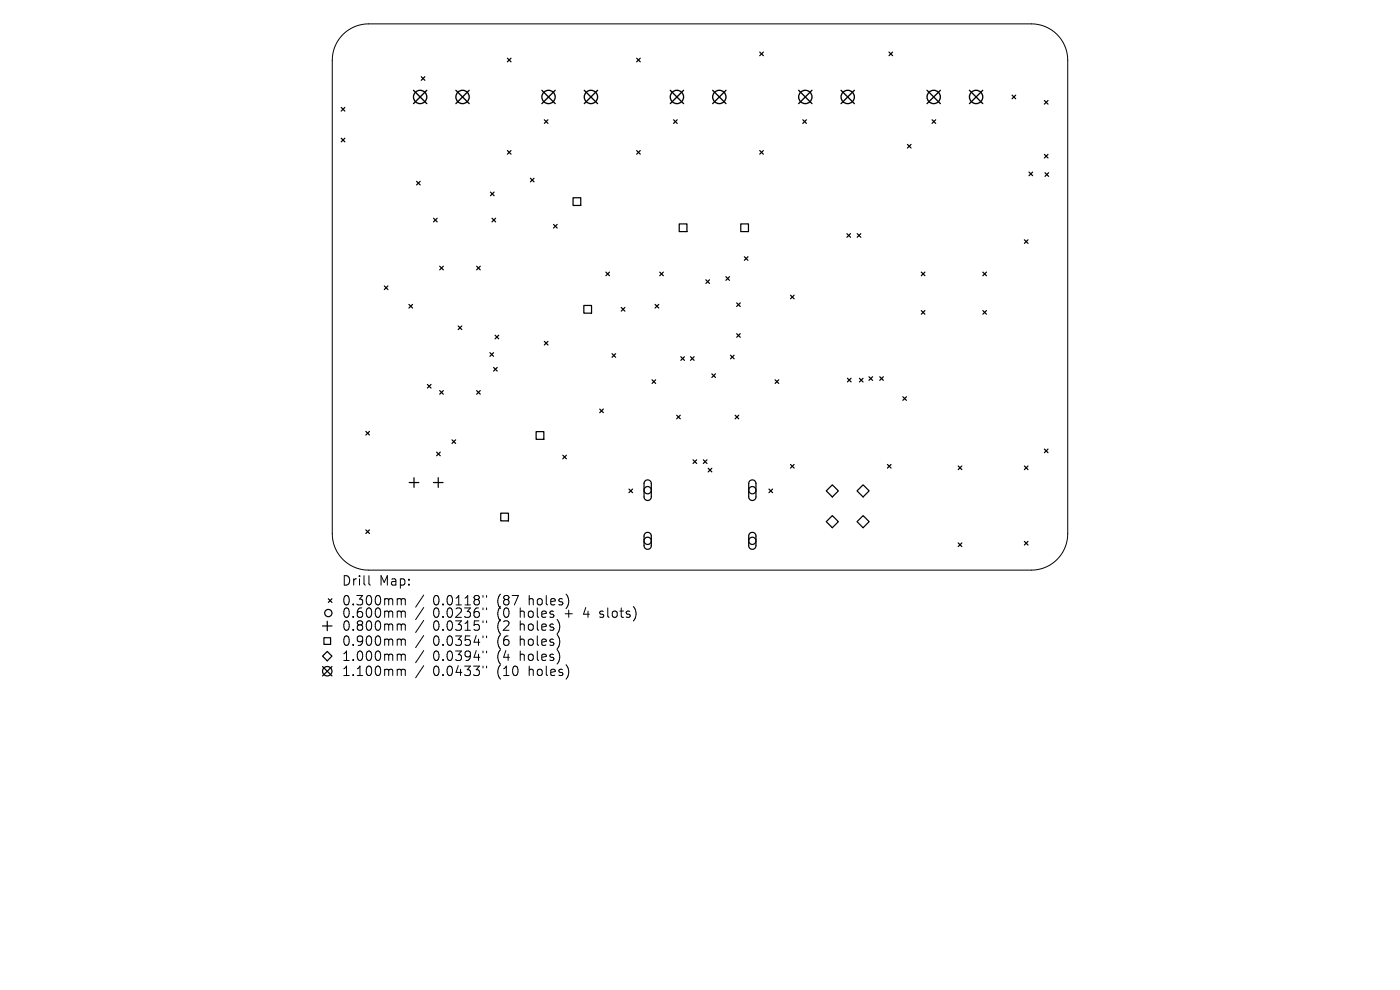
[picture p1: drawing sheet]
<svg xmlns="http://www.w3.org/2000/svg" width="297mm" height="210mm" viewBox="0 0 297 210" stroke-linecap="round" stroke-linejoin="round" font-family="sans-serif">
<defs><g id="words">
<g font-size="2.8">
<text x="72.4" y="124.5">Drill</text>
<text x="80.4" y="124.5">Map:</text>
<text x="72.4" y="128.7">0.300mm</text>
<text x="72.4" y="131.3">0.600mm</text>
<text x="91.9" y="128.7">0.0118&quot;</text>
<text x="91.9" y="131.3">0.0236&quot;</text>
<text x="105.6" y="128.7">(87</text>
<text x="105.6" y="131.3">(0</text>
<text x="110.6" y="131.3">holes</text>
<text x="112.5" y="128.7">holes)</text>
<text x="120.3" y="131.3">+</text>
<text x="124.5" y="131.3">4</text>
<text x="128.1" y="131.3">slots)</text>
<text x="72.4" y="134.1">0.800mm</text>
<text x="72.4" y="137.3">0.900mm</text>
<text x="91.9" y="134.1">0.0315&quot;</text>
<text x="91.9" y="137.3">0.0354&quot;</text>
<text x="105.6" y="134.1">(2</text>
<text x="105.6" y="137.3">(6</text>
<text x="110.6" y="134.1">holes)</text>
<text x="110.6" y="137.3">holes)</text>
<text x="72.4" y="140.5">1.000mm</text>
<text x="72.4" y="143.7">1.100mm</text>
<text x="91.9" y="140.5">0.0394&quot;</text>
<text x="91.9" y="143.7">0.0433&quot;</text>
<text x="105.6" y="140.5">(4</text>
<text x="105.6" y="143.7">(10</text>
<text x="110.6" y="140.5">holes)</text>
<text x="112.5" y="143.7">holes)</text>
</g>
</g></defs>
<g fill="none" stroke="#000" stroke-width=".21">
<path d="M72.7 7.3a7.7 7.7 0 0 1 5.5-2.2h140.6a7.7 7.7 0 0 1 7.7 7.7v100.4a7.7 7.7 0 0 1-7.7 7.7h-140.6a7.7 7.7 0 0 1-7.7-7.7v-100.4a7.7 7.7 0 0 1 2.2-5.5zM78.3 122.1v1.7l.3 .3M84.6 127h.2l.3 .3M84.6 129.6h.2l.3 .3M84.6 132.4h.2l.3 .3M84.6 135.6h.2l.3 .3M84.6 138.8h.2l.3 .3M85.1 127.3l.3-.3 .5 .1 .1 1.2M85.1 127.3v1M85.1 129.9v1.1M85.1 132.7v1M85.1 135.9v1"/>
<path d="M85.1 139.1v1M85.1 129.9l.3-.3 .5 .1 .1 1.3M85.1 132.7l.3-.3 .5 .1 .1 1.2M85.1 135.9l.3-.3 .5 .1 .1 1.2M85.1 139.1l.3-.3 .5 .1 .1 1.2M89.9 126.2l-1.7 2.6M89.9 128.9l-1.7 2.5M89.9 131.6l-1.7 2.6M89.9 134.8l-1.7 2.6M89.9 138l-1.7 2.6M102.5 126.3v.4M102.5 129v.3"/>
<path d="M102.5 131.7v.4M102.5 134.9v.4M102.5 138.1v.4M103.2 126.3v.4M103.2 129v.3M103.2 131.7v.4M103.2 134.9v.4M103.2 138.1v.4M127.2 130.9l.2 .1M127.3 129.7v.5M84.6 142h.2l.3 .3M85.1 142.3v1"/>
<path d="M85.1 142.3l.3-.3 .5 .1 .1 1.2M89.9 141.2l-1.7 2.6M102.5 141.3v.4M103.2 141.3v.4"/>
</g>
<g fill="none" stroke="#000" stroke-width=".26">
<path d="M89.4 16.3l.7 .7M90.1 16.3l-.7 .7M107.6 12.3l.8 .8M108.4 12.3l-.8 .8M135.1 12.3l.7 .8M135.8 12.3l-.7 .8M161.2 11l.7 .8M161.9 11l-.7 .8M188.6 11l.8 .8M189.4 11l-.8 .8M72.4 22.8l.8 .8M72.4 29.3l.8 .8"/>
<path d="M73.2 22.8l-.8 .8M73.2 29.3l-.8 .8M88.4 38.5l.7 .7M89.1 38.5l-.7 .7M107.6 31.9l.8 .8M108.4 31.9l-.8 .8M112.5 37.8l.8 .8M113.3 37.8l-.8 .8M115.5 25.4l.7 .8M116.2 25.4l-.7 .8M135.1 31.9l.7 .8M135.8 31.9l-.7 .8"/>
<path d="M142.9 25.4l.8 .8M143.7 25.4l-.8 .8M161.2 31.9l.7 .8M161.9 31.9l-.7 .8M170.3 25.4l.8 .8M171.1 25.4l-.8 .8M192.5 30.6l.8 .8M193.3 30.6l-.8 .8M197.7 25.4l.8 .8M198.5 25.4l-.8 .8M214.7 20.2l.8 .8M215.5 20.2l-.8 .8"/>
<path d="M218.3 36.5l.8 .8M219.1 36.5l-.8 .8M221.6 21.3l.7 .8M221.6 32.7l.7 .8M221.7 36.6l.8 .8M222.3 21.3l-.7 .8M222.3 32.7l-.7 .8M222.5 36.6l-.8 .8M92 46.3l.7 .8M92.7 46.3l-.7 .8M93.3 56.5l.7 .7M94 56.5l-.7 .7"/>
<path d="M101.1 56.5l.8 .7M101.9 56.5l-.8 .7M104.1 40.7l.7 .8M104.4 46.3l.7 .8M104.8 40.7l-.7 .8M105.1 46.3l-.7 .8M117.4 47.6l.8 .8M118.2 47.6l-.8 .8M121.6 41.9h1.6v1.7h-1.6zM128.5 57.7l.8 .8M129.3 57.7l-.8 .8M140 57.7l.7 .8"/>
<path d="M140.7 57.7l-.7 .8M144.1 47.5h1.6v1.6h-1.6zM149.7 59.4l.8 .7M150.5 59.4l-.8 .7M154 58.7l.8 .8M154.8 58.7l-.8 .8M157.1 47.5h1.7v1.6h-1.7zM157.9 54.5l.8 .7M158.7 54.5l-.8 .7M179.7 49.6l.7 .7M180.4 49.6l-.7 .7M181.8 49.6l.8 .7"/>
<path d="M182.6 49.6l-.8 .7M195.4 57.7l.8 .8M196.2 57.7l-.8 .8M208.5 57.7l.8 .8M209.3 57.7l-.8 .8M217.3 50.9l.8 .7M218.1 50.9l-.8 .7M81.5 60.7l.8 .7M82.3 60.7l-.8 .7M86.8 64.6l.7 .7M87.5 64.6l-.7 .7M97.2 69.1l.8 .8"/>
<path d="M98 69.1l-.8 .8M103.9 74.8l.8 .8M104.7 74.8l-.8 .8M104.7 77.9l.8 .8M105 71.1l.8 .8M105.5 77.9l-.8 .8M105.8 71.1l-.8 .8M115.5 72.4l.7 .8M116.2 72.4l-.7 .8M123.9 64.8h1.6v1.6h-1.6zM129.8 75l.8 .8M130.6 75l-.8 .8"/>
<path d="M131.8 65.2l.8 .8M132.6 65.2l-.8 .8M139 64.6l.7 .7M139.7 64.6l-.7 .7M144.4 75.7l.8 .7M145.2 75.7l-.8 .7M146.5 75.7l.8 .7M147.3 75.7l-.8 .7M151 79.3l.8 .8M151.8 79.3l-.8 .8M155 75.3l.7 .8M155.7 75.3l-.7 .8"/>
<path d="M156.3 64.2l.7 .8M156.3 70.8l.7 .7M157 64.2l-.7 .8M157 70.8l-.7 .7M167.7 62.6l.8 .8M168.5 62.6l-.8 .8M184.3 79.9l.8 .8M185.1 79.9l-.8 .8M186.6 79.9l.8 .8M187.4 79.9l-.8 .8M195.4 65.9l.8 .8M196.2 65.9l-.8 .8"/>
<path d="M208.5 65.9l.8 .8M209.3 65.9l-.8 .8M77.6 91.5l.8 .8M78.4 91.5l-.8 .8M90.7 81.5l.7 .8M91.4 81.5l-.7 .8M92.6 95.9l.8 .8M93.3 82.9l.7 .7M93.4 95.9l-.8 .8M94 82.9l-.7 .7M95.9 93.3l.8 .8M96.7 93.3l-.8 .8"/>
<path d="M101.1 82.9l.8 .7M101.9 82.9l-.8 .7M113.7 91.6h1.7v1.6h-1.7zM119.4 96.6l.8 .7M120.2 96.6l-.8 .7M127.2 86.8l.8 .7M128 86.8l-.8 .7M138.3 80.6l.8 .7M139.1 80.6l-.8 .7M143.5 88.1l.8 .7M144.3 88.1l-.8 .7M147 97.5l.8 .8"/>
<path d="M147.8 97.5l-.8 .8M149.2 97.5l.8 .8M150 97.5l-.8 .8M150.2 99.3l.8 .8M151 99.3l-.8 .8M155.9 88.1l.8 .7M156.7 88.1l-.8 .7M164.4 80.6l.8 .7M165.2 80.6l-.8 .7M167.7 98.5l.8 .8M168.5 98.5l-.8 .8M179.8 80.2l.7 .8"/>
<path d="M180.5 80.2l-.7 .8M182.3 80.3l.8 .7M183.1 80.3l-.8 .7M188.3 98.5l.7 .8M189 98.5l-.7 .8M191.5 84.2l.8 .7M192.3 84.2l-.8 .7M203.3 98.8l.8 .8M204.1 98.8l-.8 .8M217.3 98.8l.8 .8M218.1 98.8l-.8 .8M221.6 95.3l.7 .7"/>
<path d="M222.3 95.3l-.7 .7M77.6 112.4l.8 .8M78.4 112.4l-.8 .8M86.8 102.4h2.1M87.8 101.3v2.1M91.9 102.4h2.1M93 101.3v2.1M106.2 108.9h1.7v1.6h-1.7zM133.4 103.7l.8 .8M134.2 103.7l-.8 .8M136.9 102a.77 .77 0 0 1 .8-.1 .77 .77 0 0 1 .5 .7v2.8a.77 .77 0 0 1-.8 .8 .77 .77 0 0 1-.8-.8v-2.9zM136.9 113.2a.77 .77 0 0 1 .8-.2 .77 .77 0 0 1 .5 .7v2.1a.77 .77 0 0 1-.8 .7 .77 .77 0 0 1-.8-.7v-2.2z"/>
<path d="M159.1 102a.77 .77 0 0 1 .8-.1 .77 .77 0 0 1 .5 .7v2.8a.77 .77 0 0 1-.8 .8 .77 .77 0 0 1-.8-.8v-2.9zM159.1 113.2a.77 .77 0 0 1 .8-.2 .77 .77 0 0 1 .5 .7v2.1a.77 .77 0 0 1-.8 .7 .77 .77 0 0 1-.8-.7v-2.2zM163.1 103.7l.8 .8M163.9 103.7l-.8 .8M175.3 110.7l1.3-1.3 1.3 1.3-1.3 1.2zM176.6 102.8l1.3 1.3-1.3 1.3-1.3-1.3zM181.8 104.1l1.3-1.3 1.3 1.3-1.3 1.3zM181.8 110.7l1.3-1.3 1.3 1.3-1.3 1.2zM203.3 115.2l.8 .7M204.1 115.2l-.8 .7M217.3 114.8l.8 .8M218.1 114.8l-.8 .8"/>
<path d="M68.4 132.8h2M68.7 135.3h1.4v1.4h-1.4zM69.4 138.2l1 1-1 1-1-1zM69.4 131.8v2M69.7 127l.7 .8M70.4 127l-.7 .8M68.4 141.4l2 2M70.4 141.4l-2 2"/>
<circle cx="137.4" cy="104" r=".77"/>
<circle cx="137.4" cy="114.7" r=".77"/>
<circle cx="159.6" cy="104" r=".77"/>
<circle cx="159.6" cy="114.7" r=".77"/>
<circle cx="69.7" cy="130" r=".77"/>
<circle cx="69.4" cy="142.4" r="1"/>
</g>
<g fill="none" stroke="#000" stroke-width=".28">
<path d="M87.7 19.2l2.8 2.8M90.5 19.2l-2.8 2.8M96.7 19.2l2.8 2.8M99.5 19.2l-2.8 2.8M115 19.2l2.8 2.8M117.8 19.2l-2.8 2.8M123.9 19.2l2.9 2.8M126.8 19.2l-2.9 2.8M142.2 19.2l2.8 2.8M145 19.2l-2.8 2.8M151.2 19.2l2.8 2.8M154 19.2l-2.8 2.8"/>
<path d="M169.4 19.2l2.9 2.8M172.3 19.2l-2.9 2.8M178.4 19.2l2.9 2.8M181.3 19.2l-2.9 2.8M196.7 19.2l2.8 2.8M199.5 19.2l-2.8 2.8M205.7 19.2l2.8 2.8M208.5 19.2l-2.8 2.8"/>
<circle cx="89.1" cy="20.6" r="1.41"/>
<circle cx="98.1" cy="20.6" r="1.41"/>
<circle cx="116.4" cy="20.6" r="1.41"/>
<circle cx="125.4" cy="20.6" r="1.41"/>
<circle cx="143.6" cy="20.6" r="1.41"/>
<circle cx="152.6" cy="20.6" r="1.41"/>
<circle cx="170.8" cy="20.6" r="1.41"/>
<circle cx="179.8" cy="20.6" r="1.41"/>
<circle cx="198.1" cy="20.6" r="1.41"/>
<circle cx="207.1" cy="20.6" r="1.41"/>
</g>
<use href="#words"/>
</svg>
